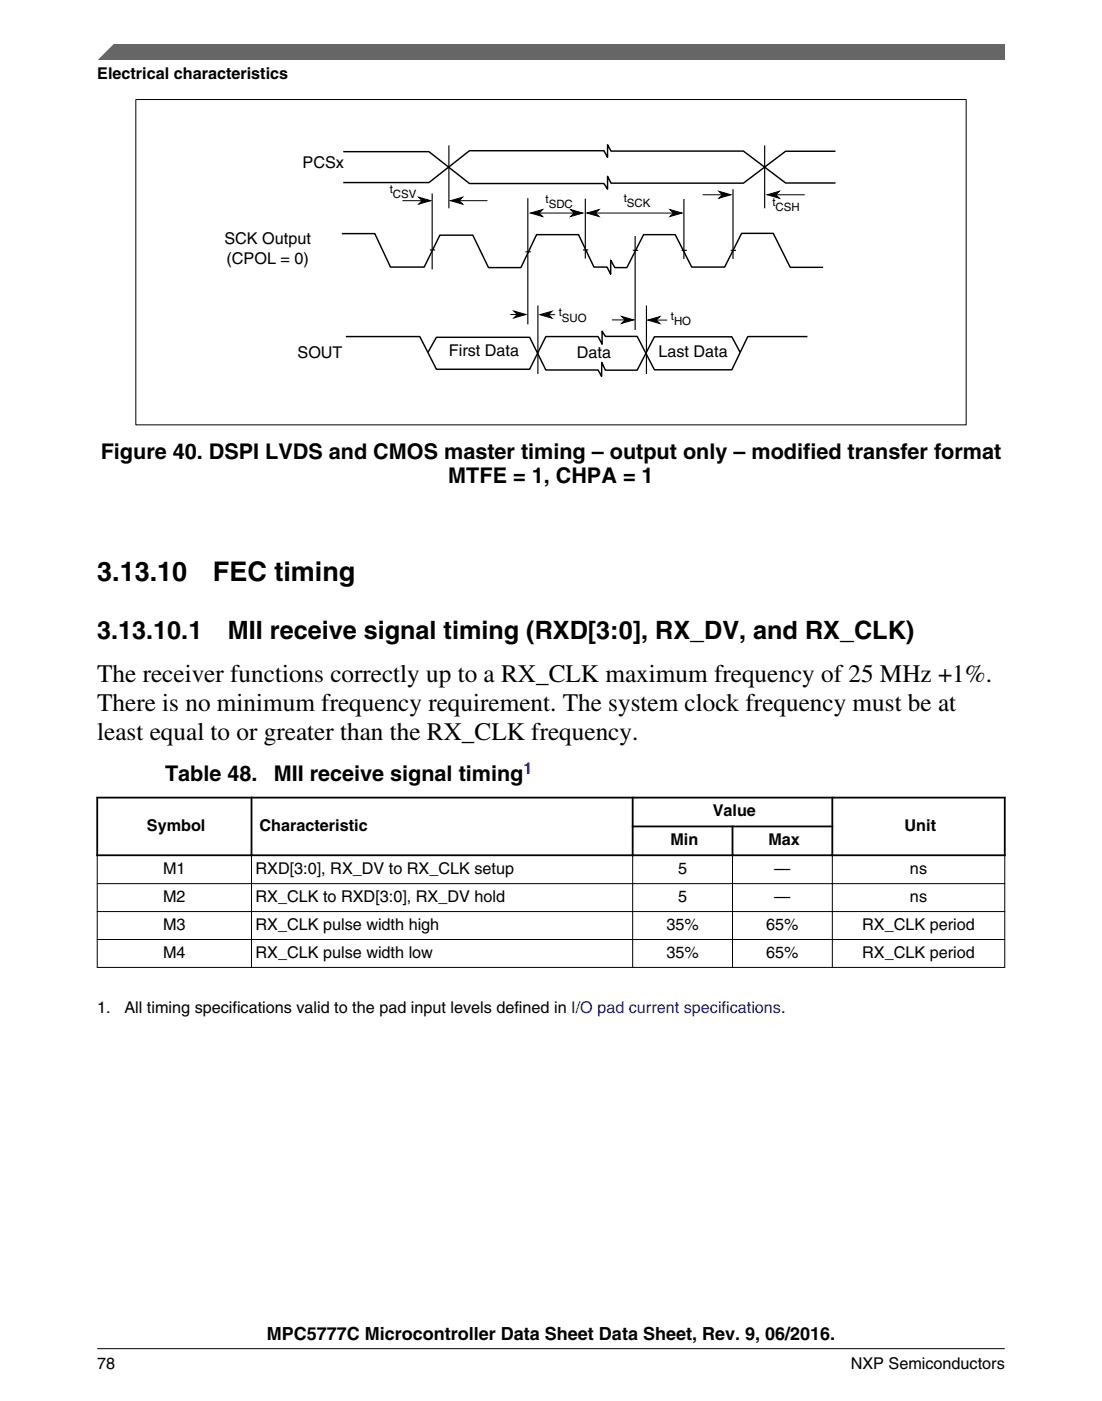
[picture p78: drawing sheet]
<svg xmlns="http://www.w3.org/2000/svg" width="216mm" height="274mm" viewBox="0 0 216 274" stroke-linecap="round" stroke-linejoin="round" font-family="sans-serif">
<defs><g id="words">
<g font-size="5.3">
<text x="19" y="113.7">3.13.10</text>
<text x="41.7" y="113.7">FEC timing</text>
</g>
<g font-size="4.9">
<text x="19" y="125.1">3.13.10.1</text>
<text x="44.6" y="125.1">MII receive signal timing (RXD[3:0], RX_DV, and RX_CLK)</text>
<text x="19" y="133.6">The receiver functions correctly up to a RX_CLK maximum frequency of 25 MHz +1%.</text>
<text x="19" y="139.2">There is no minimum frequency requirement. The system clock frequency must be at</text>
<text x="19" y="144.9">least equal to or greater than the RX_CLK frequency.</text>
</g>
<g font-size="4.2">
<text x="19.7" y="89.9">Figure 40. DSPI LVDS and CMOS master timing – output only – modified transfer format</text>
<text x="87.8" y="94.5">MTFE = 1, CHPA = 1</text>
<text x="32.3" y="152.9">Table 48.</text>
<text x="53.6" y="152.9">MII receive signal timing</text>
</g>
<text font-size="3.5" x="52.3" y="262.3">MPC5777C Microcontroller Data Sheet Data Sheet, Rev. 9, 06/2016.</text>
<g font-size="3.2">
<text x="19.1" y="15.5">Electrical characteristics</text>
<text x="59.3" y="32.9">PCSx</text>
<text x="44" y="47.8">SCK Output</text>
<text x="44.4" y="51.7">(CPOL = 0)</text>
<text x="58.3" y="70">SOUT</text>
<text x="87.9" y="69.7">First Data</text>
<text x="113" y="70.2">Data</text>
<text x="129" y="69.9">Last Data</text>
<text x="139.6" y="159.8">Value</text>
<text x="28.8" y="162.6">Symbol</text>
<text x="50.9" y="162.6">Characteristic</text>
<text x="131.3" y="165.5">Min</text>
<text x="150.6" y="165.5">Max</text>
<text x="177.2" y="162.6">Unit</text>
<text x="32" y="171.1">M1</text>
<text x="50.1" y="171.1">RXD[3:0], RX_DV to RX_CLK setup</text>
<text x="132.8" y="171.1">5</text>
<text x="151.7" y="171.1">—</text>
<text x="178.3" y="171.1">ns</text>
<text x="32" y="176.6">M2</text>
<text x="50.1" y="176.6">RX_CLK to RXD[3:0], RX_DV hold</text>
<text x="132.8" y="176.6">5</text>
<text x="151.7" y="176.6">—</text>
<text x="178.3" y="176.6">ns</text>
<text x="32" y="182">M3</text>
<text x="50.1" y="182">RX_CLK pulse width high</text>
<text x="130.6" y="182">35%</text>
<text x="150.1" y="182">65%</text>
<text x="168.9" y="182">RX_CLK period</text>
<text x="32" y="187.5">M4</text>
<text x="50.1" y="187.5">RX_CLK pulse width low</text>
<text x="130.6" y="187.5">35%</text>
<text x="150.1" y="187.5">65%</text>
<text x="168.9" y="187.5">RX_CLK period</text>
<text x="19" y="198.3">1.</text>
<text x="24.4" y="198.3">All timing specifications valid to the pad input levels defined in I/O pad current specifications.</text>
<text x="19.1" y="268">78</text>
<text x="166.7" y="268">NXP Semiconductors</text>
</g>
<text font-size="3.2" fill="#00f" x="102.6" y="151.5">1</text>
<g font-size="2.2">
<text x="76.3" y="37.7">t</text>
<text x="77" y="38.8">CSV</text>
<text x="106.9" y="39.7">t</text>
<text x="107.5" y="40.7">SDC</text>
<text x="122.2" y="39.6">t</text>
<text x="122.8" y="40.6">SCK</text>
<text x="151.3" y="40.4">t</text>
<text x="151.9" y="41.4">CSH</text>
<text x="109.5" y="61.9">t</text>
<text x="110.1" y="63">SUO</text>
<text x="131.4" y="62.6">t</text>
<text x="132.1" y="63.7">HO</text>
</g>
</g></defs>
<path d="M26.6 19.5h162.7v63.7h-162.7z" fill-rule="evenodd" fill="#fff" stroke="#000" stroke-width=".2"/>
<path d="M67.3 35.7h16.7l8-6.2h26.3l.7 1.3v-2.5l.7 1.3h26l8.2 6.2h9.8M163.7 29.6h-9.8l-8.2 6.3h-26l-.7-1.4v2.5l-.7-1.1h-26.3l-8-6.2h-16.7M67 45.7h6.4l3.1 6.6h6.6l3.1-6.3h6.4l3.1 6.4h6.4l3-6.5h8.2l3.1 6.4h2.5l.7 1.4v-2.8l.8 1.5h2.4l3.3-6.5h6.2l3.2 6.4h6.5l3.3-6.6h6.2l3.3 6.6h6.5M67.8 65.9h14.4l3.3 6.4h18.3l3.1-6.4h10.3l.8 1.5v-2.6l.6 1.1h6.2l3.4 6.5h15.2l3.1-6.5h11.7M83.9 69l1.6-3h18.3l3.1 6.4h10.3l.7 1.3v-2.7l.7 1.5h6.2l3.4-6.6h15.2l1.6 3.1" fill="none" stroke="#000" stroke-width=".28"/>
<g fill="none" stroke="#000" stroke-width=".23">
<path d="M84.7 37.9v14.8M87.9 28.5v12.3M103.4 38.8v24.7M114.7 38.9v11.7M134 39v11.7M143.6 37v13.7M149.8 28.5v12.3M84.2 48.9h1M103 49.3h1M105.4 59.8v13.4M114.2 48.9h1.1M124 49h1"/>
<path d="M124.4 46.2v18.4M126.6 59.8v13.4M133.5 49h1.1M143.2 49h1"/>
</g>
<path d="M78.8 39.3h5.3M88.6 39.3h6.9M137.7 38.1h5.2M150.6 38.1h7.1M104.3 41.7h9.5M115.3 41.7h18M100 61.6h2.7M106.1 61.6h2.7M119.9 62.6h3.9M127.2 62.7h3.5" fill="none" stroke="#000" stroke-width=".2"/>
<g fill="#000" stroke="#000" stroke-width=".2">
<path d="M82 38.6l2.4 .7-2.4 .7 .7-.7z" fill-rule="evenodd"/>
<path d="M88.3 39.3l2.3-.7-.6 .7 .6 .7z" fill-rule="evenodd"/>
<path d="M140.8 37.5l2.4 .6-2.4 .7 .7-.7z" fill-rule="evenodd"/>
<path d="M150.3 38.1l2.4-.6-.7 .6 .7 .7z" fill-rule="evenodd"/>
<path d="M103.9 41.7l2.4-.7-.7 .7 .7 .7z" fill-rule="evenodd"/>
<path d="M111.8 41l2.4 .7-2.4 .7 .7-.7z" fill-rule="evenodd"/>
<path d="M115 41.7l2.3-.7-.6 .7 .6 .7z" fill-rule="evenodd"/>
<path d="M131.3 41l2.3 .7-2.3 .7 .6-.7z" fill-rule="evenodd"/>
<path d="M100.7 60.9l2.3 .7-2.3 .7 .7-.7z" fill-rule="evenodd"/>
<path d="M105.8 61.6l2.3-.7-.6 .7 .6 .7z" fill-rule="evenodd"/>
<path d="M121.8 62l2.4 .6-2.4 .7 .7-.7z" fill-rule="evenodd"/>
<path d="M126.9 62.7l2.4-.7-.7 .7 .7 .7z" fill-rule="evenodd"/>
</g>
<g fill="#fff">
<path d="M19 149.3h177.8v42h-177.8z" fill-rule="evenodd"/>
<path d="M19.2 156.4h29.9v10.9h-29.9z" fill-rule="evenodd"/>
<path d="M49.5 156.4h74.3v10.9h-74.3z" fill-rule="evenodd"/>
<path d="M124.1 156.4h38.8v5.2h-38.8z" fill-rule="evenodd"/>
<path d="M163.2 156.4h33.5v10.9h-33.5z" fill-rule="evenodd"/>
<path d="M124.1 162h19.2v5.3h-19.2z" fill-rule="evenodd"/>
<path d="M143.7 162h19.2v5.3h-19.2z" fill-rule="evenodd"/>
<path d="M19.1 167.6h30.1v5.3h-30.1z" fill-rule="evenodd"/>
<path d="M49.4 167.6h74.5v5.3h-74.5z" fill-rule="evenodd"/>
<path d="M124 167.6h19.4v5.3h-19.4z" fill-rule="evenodd"/>
<path d="M143.6 167.6h19.4v5.3h-19.4z" fill-rule="evenodd"/>
<path d="M163.2 167.6h33.6v5.3h-33.6z" fill-rule="evenodd"/>
<path d="M19.1 173.1h30.1v5.3h-30.1z" fill-rule="evenodd"/>
<path d="M49.4 173.1h74.5v5.3h-74.5z" fill-rule="evenodd"/>
<path d="M124 173.1h19.4v5.3h-19.4z" fill-rule="evenodd"/>
<path d="M143.6 173.1h19.4v5.3h-19.4z" fill-rule="evenodd"/>
<path d="M163.2 173.1h33.6v5.3h-33.6z" fill-rule="evenodd"/>
<path d="M19.1 178.6h30.1v5.3h-30.1z" fill-rule="evenodd"/>
<path d="M49.4 178.6h74.5v5.3h-74.5z" fill-rule="evenodd"/>
<path d="M124 178.6h19.4v5.3h-19.4z" fill-rule="evenodd"/>
<path d="M143.6 178.6h19.4v5.3h-19.4z" fill-rule="evenodd"/>
<path d="M163.2 178.6h33.6v5.3h-33.6z" fill-rule="evenodd"/>
<path d="M19.1 184h30.1v5.3h-30.1z" fill-rule="evenodd"/>
<path d="M49.4 184h74.5v5.3h-74.5z" fill-rule="evenodd"/>
<path d="M124 184h19.4v5.3h-19.4z" fill-rule="evenodd"/>
<path d="M143.6 184h19.4v5.3h-19.4z" fill-rule="evenodd"/>
<path d="M163.2 184h33.6v5.3h-33.6z" fill-rule="evenodd"/>
</g>
<path d="M18.9 156.2h178.1M19 156v11.6M49.3 156v11.6M124 156v11.6M163.1 156v11.6M196.8 156v11.6M18.9 167.5h178.1M123.8 161.8h39.4M143.5 161.6v6" fill="none" stroke="#000" stroke-width=".35"/>
<path d="M19 173h177.9M19 178.5h177.9M19 167.6v21.9M49.3 167.3v22.2M124 167.3v22.2M143.5 167.3v22.2M163.1 167.3v22.2M196.8 167.6v21.9M19 184h177.9M19 189.4h177.9" fill="none" stroke="#000" stroke-width=".2"/>
<path d="M19 11.7l5.7-3.1 172.2 .1v3z" fill="#666"/>
<path d="M22.5 8.6l-3.1 3.1" fill="none" stroke="#666" stroke-width=".28"/>
<path d="M19 264.1h177.8" fill="none" stroke="#000" stroke-width=".2"/>
<use href="#words"/>
</svg>
